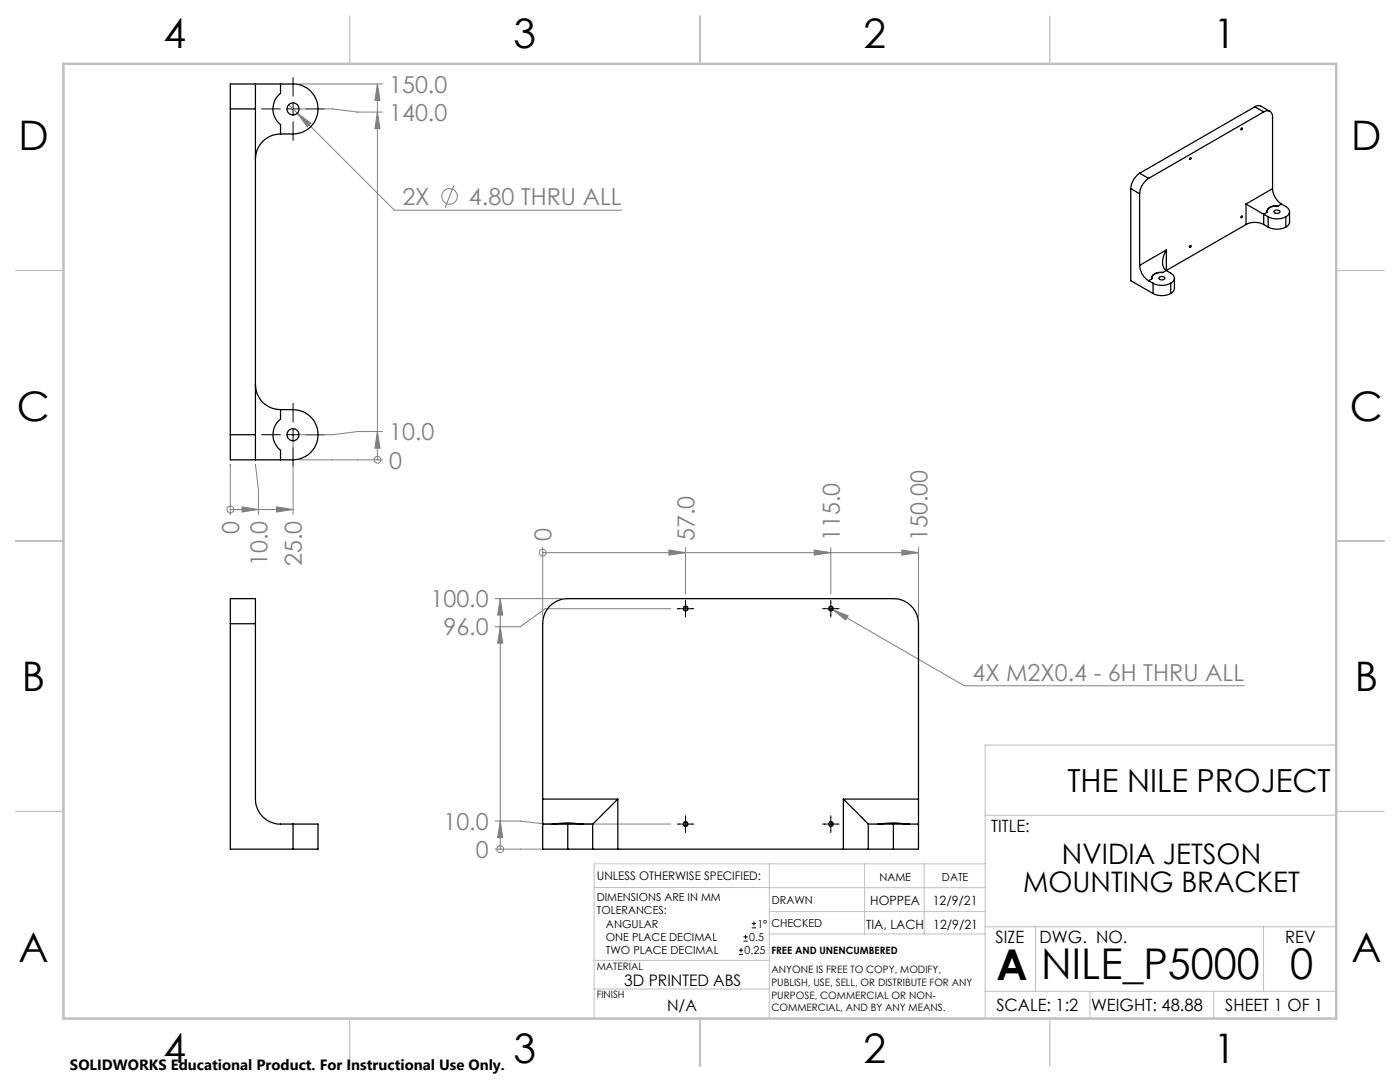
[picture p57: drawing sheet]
<svg xmlns="http://www.w3.org/2000/svg" width="279mm" height="216mm" viewBox="0 0 279 216" stroke-linecap="round" stroke-linejoin="round" font-family="sans-serif">
<defs><g id="words">
<g font-size="8.5">
<text x="198.9" y="195.5">A</text>
<text x="207.8" y="195.4">NILE_P5000</text>
<text x="257.4" y="195.4">0</text>
</g>
<g font-size="8.1">
<text x="32.7" y="9.7">4</text>
<text x="102.5" y="9.7">3</text>
<text x="172.4" y="9.7">2</text>
<text x="242.2" y="9.7">1</text>
<text x="3.7" y="30">D</text>
<text x="269.7" y="30">D</text>
<text x="3.4" y="83.9">C</text>
<text x="269.4" y="83.9">C</text>
<text x="4.4" y="137.9">B</text>
<text x="270.4" y="137.9">B</text>
<text x="3.7" y="191.9">A</text>
<text x="269.7" y="191.9">A</text>
<text x="32.7" y="212.2">4</text>
<text x="102.5" y="212.2">3</text>
<text x="172.4" y="212.2">2</text>
<text x="242.2" y="212.2">1</text>
</g>
<text font-size="6.3" x="213" y="158">THE NILE PROJECT</text>
<g font-size="5.6">
<text x="211.9" y="172.3">NVIDIA JETSON</text>
<text x="204.2" y="178">MOUNTING BRACKET</text>
</g>
<g font-size="4.7" fill="#808080">
<text x="77.7" y="18.5">150.0</text>
<text x="77.7" y="24.1">140.0</text>
<text x="80.3" y="40.9">2X</text>
<text x="93.6" y="40.9">4.80 THRU ALL</text>
<text x="77.7" y="87.9">10.0</text>
<text x="77.7" y="93.5">0</text>
<text x="47.8" y="106.5" transform="rotate(-90 47.8 106.5)">0</text>
<text x="110.1" y="107.9" transform="rotate(-90 110.1 107.9)">0</text>
<text x="138.6" y="107.9" transform="rotate(-90 138.6 107.9)">57.0</text>
<text x="167.6" y="107.9" transform="rotate(-90 167.6 107.9)">115.0</text>
<text x="185.1" y="107.9" transform="rotate(-90 185.1 107.9)">150.00</text>
<text x="53.4" y="113" transform="rotate(-90 53.4 113)">10.0</text>
<text x="60.3" y="113" transform="rotate(-90 60.3 113)">25.0</text>
<text x="85.9" y="121.2">100.0</text>
<text x="88.5" y="126.8">96.0</text>
<text x="194.1" y="135.8">4X M2X0.4 - 6H THRU ALL</text>
<text x="88.5" y="165.6">10.0</text>
<text x="94.9" y="171.2">0</text>
</g>
<g font-size="3.4">
<text x="197.8" y="166">TITLE:</text>
<text x="198.7" y="188.1">SIZE</text>
<text x="207.5" y="188.1">DWG. NO.</text>
<text x="256.5" y="188.2">REV</text>
<text x="198.8" y="201.7">SCALE: 1:2</text>
<text x="217.7" y="201.8">WEIGHT: 48.88</text>
<text x="244.5" y="201.7">SHEET 1 OF 1</text>
</g>
<g font-size="3.2">
<text x="124.6" y="196.7">3D PRINTED ABS</text>
<text x="133.1" y="201.8">N/A</text>
</g>
<text font-size="3" x="14" y="213.5">SOLIDWORKS Educational Product. For Instructional Use Only.</text>
<g font-size="2.5">
<text x="172.9" y="185.4">TIA, LACH</text>
<text x="173.7" y="180.6">HOPPEA</text>
<text x="186.2" y="180.6">12/9/21</text>
<text x="186.3" y="185.3">12/9/21</text>
</g>
<text font-size="2.4" x="119.1" y="175.6">UNLESS OTHERWISE SPECIFIED:</text>
<g font-size="2.2">
<text x="119.1" y="179.8">DIMENSIONS ARE IN MM</text>
<text x="175.5" y="175.9">NAME</text>
<text x="188" y="175.9">DATE</text>
<text x="119.1" y="182.5">TOLERANCES:</text>
<text x="120.9" y="185.1">ANGULAR</text>
<text x="151.2" y="185.1">1°</text>
<text x="154" y="185">CHECKED</text>
<text x="154" y="180.3">DRAWN</text>
<text x="120.9" y="187.8">ONE PLACE DECIMAL</text>
<text x="120.9" y="190.4">TWO PLACE DECIMAL</text>
<text x="148.6" y="190.4">0.25</text>
<text x="149.5" y="187.8">0.5</text>
</g>
<g font-size="2">
<text x="154" y="190.4">FREE AND UNENCUMBERED</text>
<text x="119.1" y="193.5">MATERIAL</text>
<text x="154" y="194.2">ANYONE IS FREE TO COPY, MODIFY,</text>
<text x="154" y="196.7">PUBLISH, USE, SELL, OR DISTRIBUTE FOR ANY</text>
<text x="119.1" y="199.2">FINISH</text>
<text x="154" y="199.2">PURPOSE, COMMERCIAL OR NON-</text>
<text x="154" y="201.8">COMMERCIAL, AND BY ANY MEANS.</text>
</g>
</g></defs>
<g fill="none" stroke="#808080" stroke-width=".2">
<path d="M59.8 16.8h16.5M75.3 16.8l.5 3.2h-1zM75.3 16.8v75M57.6 20.9l1.7 1.7M59.3 22.6l2.7 2-.7 .7zM59.3 22.6l19.4 19.3h45.3M59.8 21.7h6.5l5 .7h5M75.3 22.4l.5 3.2h-1zM90.6 37l-1.8 4.4M46 92.7v10M51 93v-.3l.6 5v5M58.5 88v14.7"/>
<path d="M59.8 91.8h16.5M75.3 86.1l.5 3.3h-1zM75.3 91.8h.1M76.3 86.1h-5l-5 .6h-6.5M46 101.7h.1M46 101.7h12.5M48.3 101.1l3.3 .6-3.3 .5zM55.2 101.1l3.3 .6-3.3 .5zM98.8 119.5h13.2M99.8 119.5v49.9M99.8 119.5l.5 3.2h-1zM108.3 110.3h.1"/>
<path d="M108.3 109.3v13.9M108.3 110.3h75M133.5 109.7l3.3 .6-3.3 .5zM136.8 109.3v9.2M162.5 109.7l3.3 .6-3.3 .5zM165.8 109.3v9.2M180 109.7l3.3 .6-3.3 .5zM183.3 109.3v13.9M99.8 125.1l.5 3.2h-1zM133.9 121.5h-25.1l-5 3.6h-5M165.5 121.2l.7 .4M166.2 121.6l3.1 1.3-.5 .8z"/>
<path d="M166.2 121.6l26.3 15.2h55.8M98.8 169.4h9.5M98.8 163.8h5l5 .6h25.1M99.8 163.8l.5 3.3h-1zM99.8 169.4h.1"/>
<circle cx="89.7" cy="39.2" r="1.55"/>
<circle cx="75.3" cy="91.7" r=".67"/>
<circle cx="46" cy="101.7" r=".67"/>
<circle cx="108.3" cy="110.3" r=".68"/>
<circle cx="99.8" cy="169.5" r=".68"/>
</g>
<g fill="none" stroke="#000" stroke-width=".2">
<path d="M58.5 15.5v3.7M52.2 21.7h3.8M57.2 21.7h2.6M58.5 20.5v2.5M58.5 24.3v3.7M61 21.7h3.7M52.2 86.7h3.8M57.2 86.7h2.6M58.5 80.5v3.7M58.5 85.5v2.5M58.5 89.3v3.7M61 86.7h3.7"/>
<path d="M136.8 119.8v3.3M165.8 119.8v3.3M135.1 121.5h3.4M164.1 121.5h3.4M135.1 164.4h3.4M136.8 162.8v3.3M164.1 164.4h3.4M165.8 162.8v3.3M147.5 190.4h.8M147.5 189.6h.8M147.9 189.2v.8M148.4 187.8h.8"/>
<path d="M148.4 186.9h.8M148.8 186.5v.9M150 185.1h.9M150 184.3h.9M150.5 183.9v.8"/>
</g>
<path d="M137.3 121.4a.5 .5 0 0 1-.7 .5 .5 .5 0 0 1-.1-.9 .5 .5 0 0 1 .8 .3v.1M166.3 121.4a.5 .5 0 0 1-.7 .5 .5 .5 0 0 1-.1-.9 .5 .5 0 0 1 .8 .3v.1M137.3 164.4a.5 .5 0 0 1-.7 .5 .5 .5 0 0 1-.1-.9 .5 .5 0 0 1 .8 .3v.1M166.3 164.4a.5 .5 0 0 1-.7 .5 .5 .5 0 0 1-.1-.9 .5 .5 0 0 1 .8 .3v.1" fill="none" stroke="#000" stroke-width=".2" stroke-dasharray="1.3 .6" stroke-linecap="butt"/>
<path d="M237.7 31.5a.22 .22 0 0 1-.1 .3 .22 .22 0 0 1-.3-.1 .22 .22 0 0 1 .2-.3l.2 .1M248 25.6a.22 .22 0 0 1-.1 .3 .22 .22 0 0 1-.3-.1 .22 .22 0 0 1 .2-.3l.2 .1M237.7 49.1a.22 .22 0 0 1-.1 .3 .22 .22 0 0 1-.3-.1 .22 .22 0 0 1 .2-.3l.2 .1M248 43.1a.22 .22 0 0 1-.1 .4 .22 .22 0 0 1-.3-.2 .22 .22 0 0 1 .2-.2h.2" fill="none" stroke="#000" stroke-width=".2" stroke-dasharray="1.3 .6" stroke-dashoffset=".6" stroke-linecap="butt"/>
<g fill="none" stroke="#c0c0c0" stroke-width=".2">
<path d="M266.7 148.7h-70.1v54.5M118.6 177.1h34.9M153.5 172.4v30.8M153.5 177.1h43.1M172.5 172.4v14M184.4 172.4v14M196.6 172.4h-78v30.8M196.6 162.7h70.1M118.6 197.3h34.9M118.6 191.6h34.9M153.5 186.4h43.1M153.5 181.9h43.1"/>
<path d="M196.6 197.8h70.1M196.6 184.9h70.1M206.7 184.9v12.9M217.5 197.8v5.4M242.2 197.8v5.4M252.2 184.9v12.9"/>
</g>
<path d="M69.8 3.2v9.5M139.7 3.2v9.5M209.5 3.2v9.5M3.1 54h9.6M266.7 54h9.5M3.1 107.9h9.6M266.7 107.9h9.5M3.1 161.9h9.6M266.7 161.9h9.5M69.8 203.2v9.6M139.7 203.2v9.6M209.5 203.2v9.6" fill="none" stroke="#c0c0c0" stroke-width=".25"/>
<path d="M12.7 12.7h254v190.5h-254z" fill="none" stroke="#c0c0c0" stroke-width=".5"/>
<g fill="#808080">
<path d="M99.8 163.8l.5 3.3h-1zM99.8 125.1l.5 3.2h-1zM99.8 119.5l.5 3.2h-1z"/>
<path d="M75.3 86.1l.5 3.3h-1zM75.3 22.4l.5 3.2h-1zM75.3 16.8l.5 3.2h-1z"/>
<path d="M48.3 101.1l3.3 .6-3.3 .5zM55.2 101.1l3.3 .6-3.3 .5zM133.5 109.7l3.3 .6-3.3 .5zM162.5 109.7l3.3 .6-3.3 .5zM180 109.7l3.3 .6-3.3 .5z"/>
<path d="M59.3 22.6l2 2.7 .7-.7zM166.2 121.6l2.6 2.1 .5-.8z"/>
</g>
<g fill="none" stroke="#000" stroke-width=".25">
<path d="M51 16.8v4.9M51 16.8h-5v4.9M51 16.8h5M56 16.8v1.8a4 4 0 0 0 0 6.3v1.8M56 16.8a9.4 9.4 0 0 1 4.1 .2 5 5 0 0 1 3.3 5.6 5 5 0 0 1-4.9 4.1h-2.5M46 21.7v65M46 21.7h5M51 21.7v65M56 26.7a5 5 0 0 0-5 5M225.7 37.6v18.4l4.4 2.6M225.7 37.6l1.7 1.1M227.4 34.6l-.7 .6a3.9 3.9 0 0 0-1 2.4"/>
<path d="M227.4 38.7v14.3M227.4 34.6l1.8 1M229.2 35.6l-.7 .7a3.9 3.9 0 0 0-1.1 2.4M247.7 25.6h.2l-.2 .3zM250.4 21.3l.8-.2h.3l1.9 1.1M250.4 21.3l-23 13.3M250.4 21.3l1.8 1M252.2 22.3a1.09 1.09 0 0 1 1.2-.1 1.09 1.09 0 0 1 .6 1.2v14.2M252.2 22.3l-23 13.3M254 37.6a3.9 3.9 0 0 0 1.7 3.1M254 37.6l-5.3 3.1M227.4 53a3.9 3.9 0 0 0 1.8 3"/>
<path d="M229.2 56l.9 .5M229.9 55.6l-.7 .4M230.1 56.5a3.9 3.9 0 0 0 3.5 0M230.1 58.6a3.9 3.9 0 0 0 3.5 0M230.1 56.5v2.1M231.4 55.3l.3-.1a.46 .46 0 0 1 .5 0 .46 .46 0 0 1 .2 .5l-.3 .1a.47 .47 0 0 1-.5 0 .47 .47 0 0 1-.2-.5zM232.1 54.4a1.76 1.76 0 0 0-2.2 1.2M232.1 54.4a1.85 1.85 0 0 0-2.2 1v.2M232.8 54l.8 .5a1.05 1.05 0 0 1 .8 1 1.05 1.05 0 0 1-.8 1M232.8 49.9a3.4 3.4 0 0 0-.2 4l.2 .1M232.8 49.9l-5.4 3.1M232.8 54l-.7 .4"/>
<path d="M232.8 49.9v4.1M233.6 56.5v2.1M234.4 55.5v2.2l-.3 .5-.5 .4M237.5 49a.15 .15 0 0 1 .1 .2 .15 .15 0 0 1-.2 0zM248.7 40.7l3.5 2.1M248.7 44.8a3.9 3.9 0 0 1 3.5 0M248.7 40.7v4.1M248.7 44.8l-15.9 9.2M252.2 42.8v2M252.2 42.8l.9 .5M252.2 44.8l.9 .5M252.9 42.4l-.7 .4"/>
<path d="M253.1 43.3a3.9 3.9 0 0 0 3.5 0M253.1 45.3a3.9 3.9 0 0 0 3.5 0M253.1 43.3v2M254.4 42.1l.3-.2a.42 .42 0 0 1 .5 0 .42 .42 0 0 1 .1 .6h-.1a.56 .56 0 0 1-.9-.4zM255.1 41.1a1.83 1.83 0 0 0-2.2 1.1v.2M255.1 41.1a1.88 1.88 0 0 0-2.3 1.1l.1 .2M255.7 40.7l.9 .5a1.08 1.08 0 0 1 .8 1 1.08 1.08 0 0 1-.8 1.1M255.7 40.7l-.6 .4M256.6 43.3v2M257.4 42.2v2.3l-.3 .4-.5 .4M51 76.7a4.9 4.9 0 0 0 5 5M46 86.7v5.1h5"/>
<path d="M46 86.7h5M51 86.7v5.1M51 91.8h5M56 81.7v1.9a4 4 0 0 0 0 6.3v1.9M56 81.7a9.9 9.9 0 0 1 4.1 .3 5 5 0 0 1 3.3 5.6 5 5 0 0 1-4.9 4.2h-2.5M46 124.5v-5h5v5M46 124.5v44.9h12.5M46 124.5h5M51 124.5v35a4.9 4.9 0 0 0 5 4.9h2.5M108.3 159.5v4.9M108.3 159.5v-35a4.9 4.9 0 0 1 5-5h65a5 5 0 0 1 5 5v35M108.3 159.5h15"/>
<path d="M123.3 159.5l-5 4.9M123.3 159.5v9.9M168.3 159.5l5 4.9M168.3 159.5h15M168.3 159.5v9.9M183.3 159.5v4.9M58.5 164.4h5v5h-5M58.5 164.4v5M108.3 164.4h5M108.3 164.4v5h5M110.2 164.4h.4a19.8 19.8 0 0 1 5.8 0M113.3 164.4h5"/>
<path d="M113.3 169.4h5M113.3 164.4v5M118.3 169.4h5M118.3 164.4v5M123.3 169.4h45M168.3 169.4h5M173.3 164.4h5M173.3 169.4h5M173.3 164.4v5M175.2 164.4h.4a19.8 19.8 0 0 1 5.8 0M178.3 164.4h5M178.3 164.4v5"/>
<path d="M183.3 164.4v5h-5"/>
<circle cx="58.5" cy="21.7" r="1.2"/>
<circle cx="237.5" cy="31.7" r=".17"/>
<circle cx="247.8" cy="43.3" r=".17"/>
<circle cx="58.5" cy="86.7" r="1.2"/>
<circle cx="136.8" cy="121.5" r=".4"/>
<circle cx="165.8" cy="121.5" r=".4"/>
<circle cx="136.8" cy="164.4" r=".39"/>
<circle cx="165.8" cy="164.4" r=".39"/>
</g>
<use href="#words"/>
</svg>
